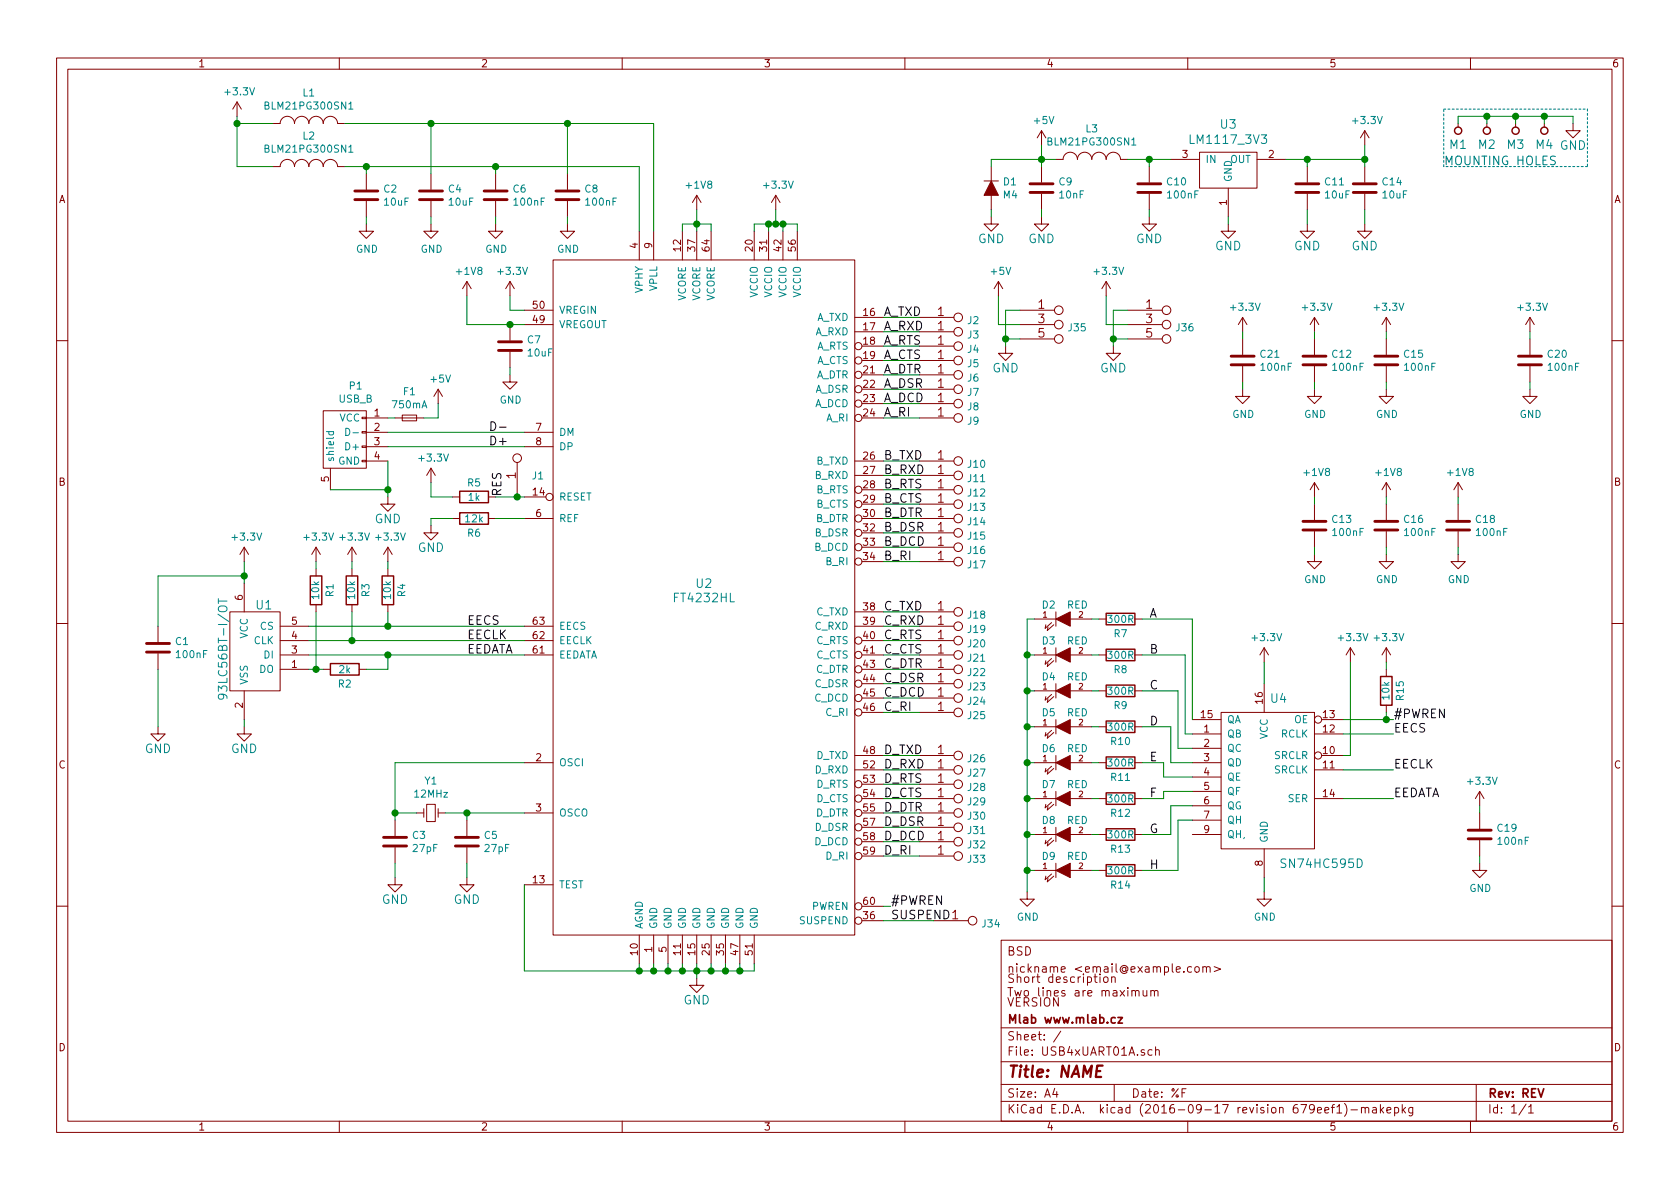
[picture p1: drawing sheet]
<svg xmlns="http://www.w3.org/2000/svg" width="297mm" height="210mm" viewBox="0 0 297 210" stroke-linecap="round" stroke-linejoin="round" font-family="sans-serif">
<defs><g id="words">
<text font-size="2.8" fill="#840000" x="178" y="190.5">Title: NAME</text>
<g font-size="2.1" fill="#008484">
<text x="215.8" y="22.8">U3</text>
<text x="210.8" y="25.4">LM1117_3V3</text>
<text x="256.3" y="26.3">M1</text>
<text x="261.4" y="26.3">M2</text>
<text x="266.5" y="26.3">M3</text>
<text x="271.6" y="26.3">M4 GND</text>
<text x="172.9" y="43">GND</text>
<text x="181.8" y="43">GND</text>
<text x="200.8" y="43">GND</text>
<text x="214.8" y="44.3">GND</text>
<text x="228.8" y="44.3">GND</text>
<text x="238.9" y="44.3">GND</text>
<text x="175.4" y="65.9">GND</text>
<text x="194.5" y="65.9">GND</text>
<text x="66.2" y="92.5">GND</text>
<text x="73.8" y="97.6">GND</text>
<text x="45.3" y="107.8">U1</text>
<text x="119.4" y="106.5">FT4232HL</text>
<text x="123.1" y="104">U2</text>
<text x="40.2" y="122.4" transform="rotate(-90 40.2 122.4)">93LC56BT-I/OT</text>
<text x="224.7" y="124.3">U4</text>
<text x="25.6" y="133.2">GND</text>
<text x="40.8" y="133.2">GND</text>
<text x="227" y="153.5">SN74HC595D</text>
<text x="67.5" y="159.8">GND</text>
<text x="80.2" y="159.8">GND</text>
<text x="120.8" y="177.6">GND</text>
</g>
<text font-size="2.1" fill="#0000c2" x="255.3" y="29.2">MOUNTING HOLES</text>
<g font-size="2.1">
<text x="156.2" y="55.9">A_TXD</text>
<text x="156.2" y="58.4">A_RXD</text>
<text x="156.2" y="61">A_RTS</text>
<text x="156.2" y="63.5">A_CTS</text>
<text x="156.2" y="66">A_DTR</text>
<text x="156.2" y="68.6">A_DSR</text>
<text x="156.2" y="71.1">A_DCD</text>
<text x="156.2" y="73.7">A_RI</text>
<text x="86.4" y="78.7">D+</text>
<text x="156.2" y="81.3">B_TXD</text>
<text x="156.2" y="83.8">B_RXD</text>
<text x="88.6" y="87.9" transform="rotate(-90 88.6 87.9)">RES</text>
<text x="156.2" y="86.4">B_RTS</text>
<text x="156.2" y="88.9">B_CTS</text>
<text x="156.2" y="91.4">B_DTR</text>
<text x="156.2" y="94">B_DSR</text>
<text x="156.2" y="96.5">B_DCD</text>
<text x="156.2" y="99.1">B_RI</text>
<text x="156.2" y="107.9">C_TXD</text>
<text x="82.5" y="110.5">EECS</text>
<text x="82.5" y="113">EECLK</text>
<text x="156.2" y="110.5">C_RXD</text>
<text x="156.2" y="113">C_RTS</text>
<text x="203.2" y="109.2">A</text>
<text x="82.5" y="115.6">EEDATA</text>
<text x="156.2" y="115.6">C_CTS</text>
<text x="156.2" y="118.1">C_DTR</text>
<text x="203.2" y="115.6">B</text>
<text x="156.2" y="120.6">C_DSR</text>
<text x="156.2" y="123.2">C_DCD</text>
<text x="156.2" y="125.7">C_RI</text>
<text x="203.2" y="121.9">C</text>
<text x="203.2" y="128.3">D</text>
<text x="246.4" y="129.5">EECS</text>
<text x="246.4" y="127">#PWREN</text>
<text x="156.2" y="133.3">D_TXD</text>
<text x="156.2" y="135.9">D_RXD</text>
<text x="203.2" y="134.6">E</text>
<text x="246.4" y="135.9">EECLK</text>
<text x="156.2" y="138.4">D_RTS</text>
<text x="156.2" y="141">D_CTS</text>
<text x="156.2" y="143.5">D_DTR</text>
<text x="203.2" y="141">F</text>
<text x="246.4" y="141">EEDATA</text>
<text x="156.2" y="146">D_DSR</text>
<text x="156.2" y="148.6">D_DCD</text>
<text x="203.2" y="147.3">G</text>
<text x="156.2" y="151.1">D_RI</text>
<text x="203.2" y="153.7">H</text>
<text x="157.5" y="160">#PWREN</text>
<text x="157.5" y="162.6">SUSPEND 1</text>
</g>
<g font-size="2.1" fill="#840000">
<text x="165.8" y="55.9">1</text>
<text x="165.8" y="58.4">1</text>
<text x="183.6" y="54.6">1</text>
<text x="183.6" y="57.1">3</text>
<text x="183.6" y="59.7">5</text>
<text x="202.6" y="54.6">1</text>
<text x="202.6" y="57.1">3</text>
<text x="202.6" y="59.7">5</text>
<text x="165.8" y="61">1</text>
<text x="165.8" y="63.5">1</text>
<text x="165.8" y="66">1</text>
<text x="165.8" y="68.6">1</text>
<text x="165.8" y="71.1">1</text>
<text x="165.8" y="73.7">1</text>
<text x="165.8" y="81.3">1</text>
<text x="165.8" y="83.8">1</text>
<text x="91.2" y="84.7" transform="rotate(-90 91.2 84.7)">1</text>
<text x="165.8" y="86.4">1</text>
<text x="165.8" y="88.9">1</text>
<text x="165.8" y="91.4">1</text>
<text x="165.8" y="94">1</text>
<text x="165.8" y="96.5">1</text>
<text x="165.8" y="99.1">1</text>
<text x="165.8" y="107.9">1</text>
<text x="165.8" y="110.5">1</text>
<text x="165.8" y="113">1</text>
<text x="165.8" y="115.6">1</text>
<text x="165.8" y="118.1">1</text>
<text x="165.8" y="120.6">1</text>
<text x="165.8" y="123.2">1</text>
<text x="165.8" y="125.7">1</text>
<text x="165.8" y="133.3">1</text>
<text x="165.8" y="135.9">1</text>
<text x="165.8" y="138.4">1</text>
<text x="165.8" y="141">1</text>
<text x="165.8" y="143.5">1</text>
<text x="165.8" y="146">1</text>
<text x="165.8" y="148.6">1</text>
<text x="165.8" y="151.1">1</text>
<text x="178" y="172">nickname &lt;email@example.com&gt;</text>
<text x="178" y="169">BSD</text>
<text x="178" y="178">VERSION</text>
<text x="178" y="184">Sheet: /</text>
<text x="178" y="181">Mlab www.mlab.cz</text>
<text x="178" y="186.7">File: USB4xUART01A.sch</text>
<text x="178" y="196.9">KiCad E.D.A. kicad (2016-09-17 revision 679eef1)-makepkg</text>
<text x="178" y="194.1">Size: A4</text>
<text x="200" y="194.1">Date: %F</text>
<text x="263" y="194.1">Rev: REV</text>
<text x="263" y="196.9">Id: 1/1</text>
</g>
<g font-size="1.8" fill="#840000">
<text x="35" y="11.9">1</text>
<text x="85" y="11.9">2</text>
<text x="135" y="11.9">3</text>
<text x="185" y="11.9">4</text>
<text x="235" y="11.9">5</text>
<text x="285" y="11.9">6</text>
<text x="209.1" y="27.9">3</text>
<text x="224.3" y="27.9">2</text>
<text x="10.4" y="35.9">A</text>
<text x="285.4" y="35.9">A</text>
<text x="216.9" y="36.3" transform="rotate(-90 216.9 36.3)">1</text>
<text x="112.8" y="43.9" transform="rotate(-90 112.8 43.9)">4</text>
<text x="115.3" y="43.9" transform="rotate(-90 115.3 43.9)">9</text>
<text x="120.4" y="44.4" transform="rotate(-90 120.4 44.4)">12</text>
<text x="122.9" y="44.4" transform="rotate(-90 122.9 44.4)">37</text>
<text x="125.5" y="44.4" transform="rotate(-90 125.5 44.4)">64</text>
<text x="133.1" y="44.4" transform="rotate(-90 133.1 44.4)">20</text>
<text x="135.6" y="44.4" transform="rotate(-90 135.6 44.4)">31</text>
<text x="138.2" y="44.4" transform="rotate(-90 138.2 44.4)">42</text>
<text x="140.7" y="44.4" transform="rotate(-90 140.7 44.4)">56</text>
<text x="94.3" y="54.6">50</text>
<text x="94.3" y="57.1">49</text>
<text x="152.7" y="55.9">16</text>
<text x="152.7" y="58.4">17</text>
<text x="152.7" y="61">18</text>
<text x="152.7" y="63.5">19</text>
<text x="152.7" y="66">21</text>
<text x="152.7" y="68.6">22</text>
<text x="152.7" y="71.1">23</text>
<text x="66.2" y="73.7">1</text>
<text x="66.2" y="76.2">2</text>
<text x="94.8" y="76.2">7</text>
<text x="152.7" y="73.7">24</text>
<text x="66.2" y="78.7">3</text>
<text x="66.2" y="81.3">4</text>
<text x="94.8" y="78.7">8</text>
<text x="152.7" y="81.3">26</text>
<text x="152.7" y="83.8">27</text>
<text x="10.4" y="85.9">B</text>
<text x="58.2" y="85.2" transform="rotate(-90 58.2 85.2)">5</text>
<text x="94.3" y="87.6">14</text>
<text x="152.7" y="86.4">28</text>
<text x="152.7" y="88.9">29</text>
<text x="285.4" y="85.9">B</text>
<text x="94.8" y="91.4">6</text>
<text x="152.7" y="91.4">30</text>
<text x="152.7" y="94">32</text>
<text x="152.7" y="96.5">33</text>
<text x="152.7" y="99.1">34</text>
<text x="42.9" y="106.1" transform="rotate(-90 42.9 106.1)">6</text>
<text x="152.7" y="107.9">38</text>
<text x="51.6" y="113">4</text>
<text x="51.6" y="110.5">5</text>
<text x="94.3" y="113">62</text>
<text x="94.3" y="110.5">63</text>
<text x="152.7" y="113">40</text>
<text x="152.7" y="110.5">39</text>
<text x="51.6" y="118.1">1</text>
<text x="51.6" y="115.6">3</text>
<text x="94.3" y="115.6">61</text>
<text x="152.7" y="115.6">41</text>
<text x="152.7" y="118.1">43</text>
<text x="42.9" y="125.2" transform="rotate(-90 42.9 125.2)">2</text>
<text x="152.7" y="120.6">44</text>
<text x="152.7" y="123.2">45</text>
<text x="152.7" y="125.7">46</text>
<text x="223.3" y="124.4" transform="rotate(-90 223.3 124.4)">16</text>
<text x="212.4" y="127">15</text>
<text x="212.9" y="129.5">1</text>
<text x="234" y="129.5">12</text>
<text x="234" y="127">13</text>
<text x="10.4" y="135.9">C</text>
<text x="94.8" y="134.6">2</text>
<text x="152.7" y="135.9">52</text>
<text x="152.7" y="133.3">48</text>
<text x="212.9" y="132.1">2</text>
<text x="212.9" y="134.6">3</text>
<text x="212.9" y="137.2">4</text>
<text x="234" y="133.3">10</text>
<text x="234" y="135.9">11</text>
<text x="285.4" y="135.9">C</text>
<text x="94.8" y="143.5">3</text>
<text x="152.7" y="138.4">53</text>
<text x="152.7" y="141">54</text>
<text x="152.7" y="143.5">55</text>
<text x="212.9" y="139.7">5</text>
<text x="212.9" y="142.2">6</text>
<text x="234" y="141">14</text>
<text x="152.7" y="146">57</text>
<text x="152.7" y="148.6">58</text>
<text x="212.9" y="144.8">7</text>
<text x="212.9" y="147.3">9</text>
<text x="152.7" y="151.1">59</text>
<text x="223.3" y="153.1" transform="rotate(-90 223.3 153.1)">8</text>
<text x="94.3" y="156.2">13</text>
<text x="152.7" y="160">60</text>
<text x="152.7" y="162.6">36</text>
<text x="112.8" y="168.9" transform="rotate(-90 112.8 168.9)">10</text>
<text x="115.3" y="168.4" transform="rotate(-90 115.3 168.4)">1</text>
<text x="117.9" y="168.4" transform="rotate(-90 117.9 168.4)">5</text>
<text x="120.4" y="168.9" transform="rotate(-90 120.4 168.9)">11</text>
<text x="122.9" y="168.9" transform="rotate(-90 122.9 168.9)">15</text>
<text x="125.5" y="168.9" transform="rotate(-90 125.5 168.9)">25</text>
<text x="128" y="168.9" transform="rotate(-90 128 168.9)">35</text>
<text x="130.6" y="168.9" transform="rotate(-90 130.6 168.9)">47</text>
<text x="133.1" y="168.9" transform="rotate(-90 133.1 168.9)">51</text>
<text x="10.4" y="185.9">D</text>
<text x="285.4" y="185.9">D</text>
<text x="35" y="199.9">1</text>
<text x="85" y="199.9">2</text>
<text x="135" y="199.9">3</text>
<text x="185" y="199.9">4</text>
<text x="235" y="199.9">5</text>
<text x="285" y="199.9">6</text>
</g>
<g font-size="1.8" fill="#008484">
<text x="40" y="16.9">+3.3V</text>
<text x="53.6" y="17.1">L1</text>
<text x="47.2" y="19.4">BLM21PG300SN1</text>
<text x="182.9" y="21.9">+5V</text>
<text x="192" y="23.4">L3</text>
<text x="239.3" y="21.9">+3.3V</text>
<text x="47.2" y="27">BLM21PG300SN1</text>
<text x="53.6" y="24.7">L2</text>
<text x="185.7" y="25.7">BLM21PG300SN1</text>
<text x="213.1" y="28.8">IN</text>
<text x="217.5" y="28.8">OUT</text>
<text x="67.9" y="34.1">C2</text>
<text x="79.3" y="34.1">C4</text>
<text x="90.8" y="34.1">C6</text>
<text x="103.5" y="34.1">C8</text>
<text x="121.5" y="33.4">+1V8</text>
<text x="135.2" y="33.4">+3.3V</text>
<text x="177.4" y="35.1">M4</text>
<text x="177.4" y="32.8">D1</text>
<text x="187.3" y="32.8">C9</text>
<text x="187.4" y="35.1">10nF</text>
<text x="206.4" y="32.8">C10</text>
<text x="206.6" y="35.1">100nF</text>
<text x="217.8" y="32.3" transform="rotate(-90 217.8 32.3)">GND</text>
<text x="234.3" y="32.8">C11</text>
<text x="234.4" y="35.1">10uF</text>
<text x="244.5" y="32.8">C14</text>
<text x="244.6" y="35.1">10uF</text>
<text x="68" y="36.4">10uF</text>
<text x="79.5" y="36.4">10uF</text>
<text x="91" y="36.4">100nF</text>
<text x="103.7" y="36.4">100nF</text>
<text x="62.9" y="44.7">GND</text>
<text x="74.4" y="44.7">GND</text>
<text x="85.8" y="44.7">GND</text>
<text x="98.5" y="44.7">GND</text>
<text x="80.8" y="48.6">+1V8</text>
<text x="88.2" y="48.6">+3.3V</text>
<text x="113.7" y="51.8" transform="rotate(-90 113.7 51.8)">VPHY</text>
<text x="116.2" y="51.5" transform="rotate(-90 116.2 51.5)">VPLL</text>
<text x="121.3" y="53.3" transform="rotate(-90 121.3 53.3)">VCORE</text>
<text x="123.8" y="53.3" transform="rotate(-90 123.8 53.3)">VCORE</text>
<text x="126.4" y="53.3" transform="rotate(-90 126.4 53.3)">VCORE</text>
<text x="134" y="52.6" transform="rotate(-90 134 52.6)">VCCIO</text>
<text x="136.5" y="52.6" transform="rotate(-90 136.5 52.6)">VCCIO</text>
<text x="139.1" y="52.6" transform="rotate(-90 139.1 52.6)">VCCIO</text>
<text x="141.6" y="52.6" transform="rotate(-90 141.6 52.6)">VCCIO</text>
<text x="175.3" y="48.6">+5V</text>
<text x="193.6" y="48.6">+3.3V</text>
<text x="98.8" y="55.5">VREGIN</text>
<text x="98.8" y="58">VREGOUT</text>
<text x="144.1" y="59.3">A_RXD</text>
<text x="144.3" y="56.8">A_TXD</text>
<text x="171.1" y="57.3">J2</text>
<text x="171.1" y="59.9">J3</text>
<text x="189" y="58.6">J35</text>
<text x="208" y="58.6">J36</text>
<text x="217.8" y="55">+3.3V</text>
<text x="230.5" y="55">+3.3V</text>
<text x="243.2" y="55">+3.3V</text>
<text x="268.6" y="55">+3.3V</text>
<text x="93.3" y="60.7">C7</text>
<text x="93.4" y="63">10uF</text>
<text x="144.3" y="61.8">A_RTS</text>
<text x="144.3" y="64.4">A_CTS</text>
<text x="171.1" y="62.4">J4</text>
<text x="171.1" y="64.9">J5</text>
<text x="222.9" y="63.3">C21</text>
<text x="223.1" y="65.6">100nF</text>
<text x="235.6" y="63.3">C12</text>
<text x="235.8" y="65.6">100nF</text>
<text x="248.3" y="63.3">C15</text>
<text x="248.5" y="65.6">100nF</text>
<text x="273.7" y="63.3">C20</text>
<text x="273.9" y="65.6">100nF</text>
<text x="59.9" y="71.2">USB_B</text>
<text x="61.8" y="68.9">P1</text>
<text x="71.4" y="69.9">F1</text>
<text x="76.3" y="67.7">+5V</text>
<text x="88.3" y="71.4">GND</text>
<text x="144.1" y="69.5">A_DSR</text>
<text x="144.2" y="66.9">A_DTR</text>
<text x="171.1" y="67.5">J6</text>
<text x="171.1" y="70">J7</text>
<text x="60" y="74.5">VCC</text>
<text x="69.5" y="72.2">750mA</text>
<text x="98.8" y="77.1">DM</text>
<text x="144" y="72">A_DCD</text>
<text x="146.1" y="74.5">A_RI</text>
<text x="171.1" y="72.6">J8</text>
<text x="171.1" y="75.1">J9</text>
<text x="217.9" y="73.9">GND</text>
<text x="230.6" y="73.9">GND</text>
<text x="243.3" y="73.9">GND</text>
<text x="268.7" y="73.9">GND</text>
<text x="59.1" y="81.8" transform="rotate(-90 59.1 81.8)">shield</text>
<text x="59.8" y="82.2">GND</text>
<text x="61.4" y="79.6">D+</text>
<text x="74.2" y="81.6">+3.3V</text>
<text x="98.8" y="79.6">DP</text>
<text x="144.3" y="82.2">B_TXD</text>
<text x="171.2" y="82.7">J10</text>
<text x="82.7" y="86">R5</text>
<text x="82.9" y="88.6">1k</text>
<text x="94.2" y="84.8">J1</text>
<text x="98.8" y="88.5">RESET</text>
<text x="144.1" y="84.7">B_RXD</text>
<text x="144.3" y="87.2">B_RTS</text>
<text x="144.3" y="89.8">B_CTS</text>
<text x="171.2" y="85.3">J11</text>
<text x="171.2" y="87.8">J12</text>
<text x="230.7" y="84.2">+1V8</text>
<text x="243.4" y="84.2">+1V8</text>
<text x="256.1" y="84.2">+1V8</text>
<text x="41.2" y="95.6">+3.3V</text>
<text x="53.9" y="95.6">+3.3V</text>
<text x="60.3" y="95.6">+3.3V</text>
<text x="66.6" y="95.6">+3.3V</text>
<text x="82.3" y="92.4">12k</text>
<text x="82.7" y="94.9">R6</text>
<text x="98.8" y="92.3">REF</text>
<text x="144.1" y="94.9">B_DSR</text>
<text x="144.2" y="92.3">B_DTR</text>
<text x="171.2" y="90.3">J13</text>
<text x="171.2" y="92.9">J14</text>
<text x="171.2" y="95.4">J15</text>
<text x="235.6" y="92.5">C13</text>
<text x="235.8" y="94.8">100nF</text>
<text x="248.3" y="92.5">C16</text>
<text x="248.5" y="94.8">100nF</text>
<text x="261" y="92.5">C18</text>
<text x="261.2" y="94.8">100nF</text>
<text x="144" y="97.4">B_DCD</text>
<text x="146.1" y="99.9">B_RI</text>
<text x="171.2" y="98">J16</text>
<text x="171.2" y="100.5">J17</text>
<text x="56.4" y="105.9" transform="rotate(-90 56.4 105.9)">10k</text>
<text x="59" y="105.5" transform="rotate(-90 59 105.5)">R1</text>
<text x="62.8" y="105.9" transform="rotate(-90 62.8 105.9)">10k</text>
<text x="65.3" y="105.5" transform="rotate(-90 65.3 105.5)">R3</text>
<text x="69.1" y="105.9" transform="rotate(-90 69.1 105.9)">10k</text>
<text x="71.7" y="105.5" transform="rotate(-90 71.7 105.5)">R4</text>
<text x="184.3" y="107.6">D2</text>
<text x="188.6" y="107.6">RED</text>
<text x="230.6" y="103.1">GND</text>
<text x="243.3" y="103.1">GND</text>
<text x="256" y="103.1">GND</text>
<text x="43.8" y="112.9" transform="rotate(-90 43.8 112.9)">VCC</text>
<text x="44.9" y="113.9">CLK</text>
<text x="46.1" y="111.4">CS</text>
<text x="98.8" y="113.9">EECLK</text>
<text x="98.8" y="111.4">EECS</text>
<text x="144.1" y="111.4">C_RXD</text>
<text x="144.3" y="113.9">C_RTS</text>
<text x="144.3" y="108.8">C_TXD</text>
<text x="171.2" y="109.4">J18</text>
<text x="171.2" y="111.9">J19</text>
<text x="184.3" y="114">D3</text>
<text x="188.6" y="114">RED</text>
<text x="196" y="110.2">300R</text>
<text x="197" y="112.7">R7</text>
<text x="221.6" y="113.4">+3.3V</text>
<text x="236.8" y="113.4">+3.3V</text>
<text x="243.2" y="113.4">+3.3V</text>
<text x="31.1" y="114.1">C1</text>
<text x="31.3" y="116.4">100nF</text>
<text x="45.9" y="119">DO</text>
<text x="46.7" y="116.5">DI</text>
<text x="60" y="119">2k</text>
<text x="98.8" y="116.5">EEDATA</text>
<text x="144.2" y="119">C_DTR</text>
<text x="144.3" y="116.5">C_CTS</text>
<text x="171.2" y="114.5">J20</text>
<text x="171.2" y="117">J21</text>
<text x="171.2" y="119.6">J22</text>
<text x="196" y="116.5">300R</text>
<text x="197" y="119">R8</text>
<text x="43.8" y="121.2" transform="rotate(-90 43.8 121.2)">VSS</text>
<text x="59.8" y="121.6">R2</text>
<text x="144" y="124.1">C_DCD</text>
<text x="144.1" y="121.5">C_DSR</text>
<text x="171.2" y="122.1">J23</text>
<text x="171.2" y="124.6">J24</text>
<text x="184.3" y="120.3">D4</text>
<text x="188.6" y="120.3">RED</text>
<text x="196" y="122.9">300R</text>
<text x="197" y="125.4">R9</text>
<text x="245.7" y="123.6" transform="rotate(-90 245.7 123.6)">10k</text>
<text x="248.2" y="123.8" transform="rotate(-90 248.2 123.8)">R15</text>
<text x="146.1" y="126.6">C_RI</text>
<text x="171.2" y="127.2">J25</text>
<text x="184.3" y="126.7">D5</text>
<text x="188.6" y="126.7">RED</text>
<text x="196" y="129.2">300R</text>
<text x="196.5" y="131.7">R10</text>
<text x="216.9" y="130.4">QB</text>
<text x="216.9" y="127.9">QA</text>
<text x="224.2" y="130.7" transform="rotate(-90 224.2 130.7)">VCC</text>
<text x="226.5" y="130.4">RCLK</text>
<text x="228.8" y="127.9">OE</text>
<text x="98.8" y="135.5">OSCI</text>
<text x="144.1" y="136.8">D_RXD</text>
<text x="144.3" y="134.2">D_TXD</text>
<text x="171.2" y="134.8">J26</text>
<text x="171.2" y="137.3">J27</text>
<text x="184.3" y="133">D6</text>
<text x="188.6" y="133">RED</text>
<text x="196" y="135.6">300R</text>
<text x="216.9" y="133">QC</text>
<text x="216.9" y="135.5">QD</text>
<text x="225.3" y="134.2">SRCLR</text>
<text x="225.3" y="136.8">SRCLK</text>
<text x="73.4" y="141">12MHz</text>
<text x="75.1" y="138.7">Y1</text>
<text x="144.3" y="139.3">D_RTS</text>
<text x="144.3" y="141.9">D_CTS</text>
<text x="171.2" y="139.9">J28</text>
<text x="171.2" y="142.4">J29</text>
<text x="184.3" y="139.4">D7</text>
<text x="188.6" y="139.4">RED</text>
<text x="196" y="141.9">300R</text>
<text x="196.5" y="138.1">R11</text>
<text x="216.9" y="138">QE</text>
<text x="216.9" y="140.6">QF</text>
<text x="216.9" y="143.1">QG</text>
<text x="227.8" y="141.9">SER</text>
<text x="259.7" y="138.8">+3.3V</text>
<text x="73" y="148.4">C3</text>
<text x="85.7" y="148.4">C5</text>
<text x="98.8" y="144.4">OSCO</text>
<text x="144" y="149.5">D_DCD</text>
<text x="144.1" y="146.9">D_DSR</text>
<text x="144.2" y="144.4">D_DTR</text>
<text x="171.2" y="145">J30</text>
<text x="171.2" y="147.5">J31</text>
<text x="184.3" y="145.7">D8</text>
<text x="188.6" y="145.7">RED</text>
<text x="196" y="148.3">300R</text>
<text x="196.5" y="144.4">R12</text>
<text x="216.9" y="145.7">QH</text>
<text x="216.9" y="148.2">QH,</text>
<text x="224.2" y="149.1" transform="rotate(-90 224.2 149.1)">GND</text>
<text x="264.8" y="147.1">C19</text>
<text x="265" y="149.4">100nF</text>
<text x="73.1" y="150.7">27pF</text>
<text x="85.8" y="150.7">27pF</text>
<text x="146.1" y="152">D_RI</text>
<text x="171.2" y="150">J32</text>
<text x="171.2" y="152.6">J33</text>
<text x="184.3" y="152.1">D9</text>
<text x="188.6" y="152.1">RED</text>
<text x="196" y="154.6">300R</text>
<text x="196.5" y="150.8">R13</text>
<text x="98.8" y="157.1">TEST</text>
<text x="143.5" y="160.9">PWREN</text>
<text x="196.5" y="157.1">R14</text>
<text x="259.8" y="157.7">GND</text>
<text x="113.7" y="164.3" transform="rotate(-90 113.7 164.3)">AGND</text>
<text x="116.2" y="164.3" transform="rotate(-90 116.2 164.3)">GND</text>
<text x="118.7" y="164.3" transform="rotate(-90 118.7 164.3)">GND</text>
<text x="121.3" y="164.3" transform="rotate(-90 121.3 164.3)">GND</text>
<text x="123.8" y="164.3" transform="rotate(-90 123.8 164.3)">GND</text>
<text x="126.4" y="164.3" transform="rotate(-90 126.4 164.3)">GND</text>
<text x="128.9" y="164.3" transform="rotate(-90 128.9 164.3)">GND</text>
<text x="131.4" y="164.3" transform="rotate(-90 131.4 164.3)">GND</text>
<text x="134" y="164.3" transform="rotate(-90 134 164.3)">GND</text>
<text x="141.6" y="163.4">SUSPEND</text>
<text x="173.7" y="164">J34</text>
<text x="179.8" y="162.8">GND</text>
<text x="221.7" y="162.8">GND</text>
</g>
<g font-size="1.4" fill="#840000">
<text x="184.4" y="109.2">1</text>
<text x="190.8" y="109.2">2</text>
<text x="184.4" y="115.6">1</text>
<text x="190.8" y="115.6">2</text>
<text x="184.4" y="121.9">1</text>
<text x="190.8" y="121.9">2</text>
<text x="184.4" y="128.3">1</text>
<text x="190.8" y="128.3">2</text>
<text x="184.4" y="134.6">1</text>
<text x="190.8" y="134.6">2</text>
<text x="184.4" y="141">1</text>
<text x="190.8" y="141">2</text>
<text x="184.4" y="147.3">1</text>
<text x="190.8" y="147.3">2</text>
<text x="184.4" y="153.7">1</text>
<text x="190.8" y="153.7">2</text>
</g>
</g></defs>
<g fill="none" stroke="#840000" stroke-width=".18">
<path d="M10 10.3h277v189.9h-277zM12 12.2h273v186.1h-273zM41.9 18l-.8 1.3M41.9 18v2.6M41.9 18l.8 1.3M60 10.3v1.9M110 10.3v1.9M160 10.3v1.9M210 10.3v1.9M260 10.3v1.9M48.3 21.8h1.2a1.27 1.27 0 0 1 1.3-1.2 1.27 1.27 0 0 1 1.3 1.2 1.27 1.27 0 0 1 1.2-1.2 1.27 1.27 0 0 1 1.3 1.2 1.27 1.27 0 0 1 1.3-1.2 1.27 1.27 0 0 1 1.2 1.2 1.27 1.27 0 0 1 1.3-1.2 1.27 1.27 0 0 1 1.3 1.2h1.3M48.3 29.5h1.2a1.27 1.27 0 0 1 1.3-1.3 1.27 1.27 0 0 1 1.3 1.3 1.27 1.27 0 0 1 1.2-1.3 1.27 1.27 0 0 1 1.3 1.3 1.27 1.27 0 0 1 1.3-1.3 1.27 1.27 0 0 1 1.2 1.3 1.27 1.27 0 0 1 1.3-1.3 1.27 1.27 0 0 1 1.3 1.3h1.3"/>
<path d="M64.8 39.6v1.3h1.2l-1.2 1.3-1.3-1.3h1.3M64.8 30.7v2.8M64.8 35.6v2.7M76.2 39.6v1.3h1.3l-1.3 1.3-1.3-1.3h1.3M76.2 30.7v2.8M76.2 35.6v2.7M87.6 39.6v1.3h1.3l-1.3 1.3-1.2-1.3h1.2M87.6 30.7v2.8M87.6 35.6v2.7M100.3 39.6v1.3h1.3l-1.3 1.3-1.2-1.3h1.2M100.3 30.7v2.8M100.3 35.6v2.7"/>
<path d="M123.2 34.5v2.6M123.2 34.5l-.8 1.3M123.2 34.5l.8 1.3M137.2 34.5l-.8 1.3M137.2 34.5v2.6M137.2 34.5l.7 1.3M174 32h2.5M175.3 38.3v1.3h1.2l-1.2 1.3-1.3-1.3h1.3M175.3 29.5v2.5M175.3 34.5v2.6M184.1 38.3v1.3h1.3l-1.3 1.3-1.2-1.3h1.2M184.1 23.1v2.5"/>
<path d="M184.1 29.5v2.8M184.1 34.3v2.8M184.1 23.1l-.7 1.3M184.1 23.1l.8 1.3M186.7 28.2h1.3a1.27 1.27 0 0 1 1.2-1.3 1.27 1.27 0 0 1 1.3 1.3 1.27 1.27 0 0 1 1.3-1.3 1.27 1.27 0 0 1 1.2 1.3 1.27 1.27 0 0 1 1.3-1.3 1.27 1.27 0 0 1 1.3 1.3 1.27 1.27 0 0 1 1.2-1.3 1.27 1.27 0 0 1 1.3 1.3h1.3M203.2 38.3v1.3h1.3l-1.3 1.3-1.3-1.3h1.3M203.2 29.5v2.8M203.2 34.3v2.8M207 28.2h5.1M212.1 26.9h10.1v6.4h-10.1zM217.2 39.6v1.3h1.2l-1.2 1.3-1.3-1.3h1.3M217.2 33.3v5"/>
<path d="M222.2 28.2h5.1M231.1 39.6v1.3h1.3l-1.3 1.3-1.2-1.3h1.2M231.1 29.5v2.8M231.1 34.3v2.8M241.3 39.6v1.3h1.3l-1.3 1.3-1.3-1.3h1.3M241.3 23.1v2.5M241.3 29.5v2.8M241.3 34.3v2.8M241.3 23.1l-.8 1.3M241.3 23.1l.8 1.3M257.8 21.8v.7M262.9 21.8v.7"/>
<path d="M268 21.8v.7M273 21.8v.7M278.1 21.8v1.3h1.3l-1.3 1.3-1.2-1.3h1.2M82.5 49.8l-.7 1.2M82.5 49.8v2.5M82.5 49.8l.8 1.2M90.2 49.8l-.8 1.2M90.2 49.8v2.5M90.2 57.4v2.8M90.2 49.8l.7 1.2M92.7 54.9h5.1M92.7 57.4h5.1"/>
<path d="M97.8 46h53.3v119.3h-53.3zM113 40.9v5.1M115.6 40.9v5.1M120.6 40.9v5.1M123.2 40.9v5.1M125.7 40.9v5.1M133.3 40.9v5.1M135.9 40.9v5.1M138.4 40.9v5.1M141 40.9v5.1M151.1 56.1h5.1M151.1 58.7h5.1"/>
<path d="M162.6 56.1h6.1M162.6 58.7h6.1M176.5 49.8l-.7 1.2M176.5 49.8v2.5M176.5 49.8l.8 1.2M180.3 54.9h6.1M180.3 57.4h6.1M180.3 59.9h6.1M195.6 49.8l-.8 1.2M195.6 49.8v2.5M195.6 49.8l.7 1.2M199.4 54.9h6.1"/>
<path d="M199.4 57.4h6.1M199.4 59.9h6.1M219.7 56.1v2.6M219.7 59.9v2.8M219.7 56.1l-.8 1.3M219.7 56.1l.8 1.3M232.4 56.1v2.6M232.4 59.9v2.8M232.4 56.1l-.8 1.3M232.4 56.1l.8 1.3M245.1 56.1v2.6M245.1 59.9v2.8"/>
<path d="M245.1 56.1l-.8 1.3M245.1 56.1l.8 1.3M270.5 56.1v2.6M270.5 59.9v2.8M270.5 56.1l-.8 1.3M270.5 56.1l.8 1.3M10 60.2h2M57.1 72.6h7.7v10.2h-7.7zM64 73.8h.8v.2h-.8zM64 76.3h.8v.3h-.8zM64 78.9h.8v.2h-.8zM64.8 76.4h3.8"/>
<path d="M64.8 79h3.8M64.8 73.9h3.8M69.8 73.9h5.1M71.1 73.4h2.6v1h-2.6zM77.5 68.8l-.8 1.3M77.5 68.8v2.6M77.5 68.8l.7 1.3M90.2 66.3v1.3h1.2l-1.2 1.2-1.3-1.2h1.3M90.2 62.2v2.8M92.7 76.4h5.1M92.7 79h5.1M152.4 66.3h3.8"/>
<path d="M152.4 68.8h3.8M152.4 71.4h3.8M152.4 73.9h3.8M152.4 61.2h3.8M152.4 63.7h3.8M162.6 66.3h6.1M162.6 68.8h6.1M162.6 71.4h6.1M162.6 73.9h6.1M162.6 61.2h6.1M162.6 63.7h6.1M177.8 61.2v1.3h1.3l-1.3 1.2-1.3-1.2h1.3"/>
<path d="M196.8 61.2v1.3h1.3l-1.3 1.2-1.2-1.2h1.2M219.7 68.8v1.3h1.3l-1.3 1.3-1.3-1.3h1.3M219.7 64.8v2.8M232.4 68.8v1.3h1.3l-1.3 1.3-1.3-1.3h1.3M232.4 64.8v2.8M245.1 68.8v1.3h1.3l-1.3 1.3-1.3-1.3h1.3M245.1 64.8v2.8M270.5 68.8v1.3h1.3l-1.3 1.3-1.3-1.3h1.3M270.5 64.8v2.8M285 60.2h2M43.2 96.8v2.5M43.2 96.8l-.8 1.2"/>
<path d="M43.2 96.8l.7 1.2M55.9 96.8v2.5M55.9 96.8l-.8 1.2M55.9 96.8l.7 1.2M58.4 82.8v3.8M62.2 96.8v2.5M62.2 96.8l-.7 1.2M62.2 96.8l.8 1.2M64 81.4h.8v.3h-.8zM64.8 81.5h3.8M68.6 87.9v1.2h1.2l-1.2 1.3-1.3-1.3h1.3M68.6 96.8v2.5"/>
<path d="M68.6 96.8l-.8 1.2M68.6 96.8l.7 1.2M76.2 93v1.2h1.3l-1.3 1.3-1.3-1.3h1.3M76.2 82.8v2.5M76.2 82.8l-.8 1.3M76.2 82.8l.8 1.3M80 91.7h1.3M80 87.9h1.3M86.4 91.7h1.2M91.4 81.8v6.1M92.7 91.7h5.1M92.7 87.9h3.8"/>
<path d="M151.1 81.5h5.1M151.1 84.1h5.1M152.4 91.7h3.8M152.4 94.2h3.8M152.4 96.8h3.8M152.4 99.3h3.8M152.4 86.6h3.8M152.4 89.1h3.8M162.6 91.7h6.1M162.6 94.2h6.1M162.6 96.8h6.1M162.6 99.3h6.1"/>
<path d="M162.6 81.5h6.1M162.6 84.1h6.1M162.6 86.6h6.1M162.6 89.1h6.1M232.4 98v1.3h1.3l-1.3 1.3-1.3-1.3h1.3M232.4 85.3v2.6M232.4 89.1v2.8M232.4 94v2.8M232.4 85.3l-.8 1.3M232.4 85.3l.8 1.3M245.1 98v1.3h1.3l-1.3 1.3-1.3-1.3h1.3M245.1 85.3v2.6"/>
<path d="M245.1 89.1v2.8M245.1 94v2.8M245.1 85.3l-.8 1.3M245.1 85.3l.8 1.3M257.8 98v1.3h1.3l-1.3 1.3-1.3-1.3h1.3M257.8 85.3v2.6M257.8 89.1v2.8M257.8 94v2.8M257.8 85.3l-.8 1.3M257.8 85.3l.8 1.3M10 110.3h2M27.9 110.7v2.8"/>
<path d="M27.9 115.6v2.8M40.6 108.2h8.9v14h-8.9zM43.2 103.1v5.1M49.5 113.3h5.1M49.5 115.8h5.1M49.5 118.4h5.1M49.5 110.7h5.1M55.9 100.6v1.2M55.9 106.9v1.3M57.1 118.4h1.3M62.2 100.6v1.2M62.2 106.9v1.3"/>
<path d="M63.5 118.4h1.3M68.6 100.6v1.2M68.6 106.9v1.3M92.7 113.3h5.1M92.7 115.8h5.1M92.7 110.7h5.1M151.1 110.7h5.1M151.1 108.2h5.1M152.4 113.3h3.8M152.4 115.8h3.8M152.4 118.4h3.8M162.6 113.3h6.1"/>
<path d="M162.6 115.8h6.1M162.6 118.4h6.1M162.6 110.7h6.1M162.6 108.2h6.1M182.9 115.8h3.8M182.9 109.5h3.8M185.9 110.1l-1.1 1 .1-.6M185.9 116.5l-1.1 1 .1-.7M186.3 110.5l-1.1 1 .1-.6M186.3 116.8l-1.1 1.1 .1-.7M186.7 108.2v2.5M186.7 114.5v2.6"/>
<path d="M189.2 115.8h3.8M189.2 109.5h3.8M194.3 115.8h1.3M194.3 109.5h1.3M200.7 115.8h1.2M200.7 109.5h1.2M223.5 114.5v2.6M223.5 114.5l-.7 1.3M223.5 114.5l.8 1.3M238.8 114.5l-.8 1.3M238.8 114.5v2.6M238.8 114.5l.7 1.3"/>
<path d="M245.1 114.5v2.6M245.1 118.4v1.2M245.1 114.5l-.8 1.3M245.1 114.5l.8 1.3M285 110.3h2M27.9 128.5v1.3h1.3l-1.3 1.3-1.2-1.3h1.2M43.2 128.5v1.3h1.2l-1.2 1.3-1.3-1.3h1.3M43.2 122.2v5M92.7 134.9h5.1M151.1 136.1h5.1M151.1 133.6h5.1M152.4 138.7h3.8"/>
<path d="M152.4 120.9h3.8M152.4 123.4h3.8M152.4 126h3.8M162.6 136.1h6.1M162.6 138.7h6.1M162.6 120.9h6.1M162.6 123.4h6.1M162.6 126h6.1M162.6 133.6h6.1M182.9 134.9h3.8M182.9 122.2h3.8M182.9 128.5h3.8"/>
<path d="M185.9 122.8l-1.1 1 .1-.6M185.9 129.2l-1.1 1 .1-.7M185.9 135.5l-1.1 1 .1-.6M186.3 123.2l-1.1 1 .1-.6M186.3 129.5l-1.1 1.1 .1-.7M186.3 135.9l-1.1 1 .1-.6M186.7 120.9v2.5M186.7 127.2v2.6M186.7 133.6v2.5M186.7 139.9v2.6M189.2 134.9h3.8M189.2 122.2h3.8"/>
<path d="M189.2 128.5h3.8M194.3 134.9h1.3M194.3 122.2h1.3M194.3 128.5h1.3M200.7 134.9h1.2M200.7 122.2h1.2M200.7 128.5h1.2M210.8 134.9h5.1M210.8 129.8h5.1M210.8 132.3h5.1M210.8 137.4h5.1M210.8 139.9h5.1"/>
<path d="M210.8 127.2h5.1M215.9 126h16.5v24.1h-16.5zM223.5 120.9v5.1M232.4 136.1h5.1M232.4 129.8h5.1M233.7 133.6h3.8M233.7 127.2h3.8M245.1 124.7v1.3M261.6 139.9v2.6M261.6 139.9l-.7 1.3M261.6 139.9l.8 1.3M69.8 155.2v1.3h1.3l-1.3 1.2-1.2-1.2h1.2"/>
<path d="M69.8 145v2.8M69.8 149.9v2.7M73.7 143.8h1.2M74.9 143v1.5M75.4 142.2h1.6v3.1h-1.6zM77.5 143.8h1.2M77.5 143v1.5M82.5 155.2v1.3h1.3l-1.3 1.2-1.2-1.2h1.2M82.5 145v2.8M82.5 149.9v2.7M92.7 143.8h5.1M92.7 156.5h5.1"/>
<path d="M152.4 143.8h3.8M152.4 141.2h3.8M152.4 146.3h3.8M152.4 148.8h3.8M152.4 151.4h3.8M162.6 143.8h6.1M162.6 141.2h6.1M162.6 146.3h6.1M162.6 148.8h6.1M162.6 151.4h6.1M181.6 157.7v1.3h1.3l-1.3 1.3-1.3-1.3h1.3M182.9 141.2h3.8"/>
<path d="M182.9 147.6h3.8M182.9 153.9h3.8M185.9 141.9l-1.1 1 .1-.7M185.9 148.2l-1.1 1 .1-.6M185.9 154.6l-1.1 1 .1-.7M186.3 142.2l-1.1 1.1 .1-.7M186.3 148.6l-1.1 1 .1-.6M186.3 154.9l-1.1 1.1 .1-.7M186.7 146.3v2.5M186.7 152.6v2.6M189.2 141.2h3.8M189.2 147.6h3.8"/>
<path d="M189.2 153.9h3.8M194.3 141.2h1.3M194.3 147.6h1.3M194.3 153.9h1.3M200.7 141.2h1.2M200.7 147.6h1.2M200.7 153.9h1.2M210.8 142.5h5.1M210.8 145h5.1M210.8 147.6h5.1M223.5 157.7v1.3h1.3l-1.3 1.3-1.3-1.3h1.3M223.5 150.1v5.1"/>
<path d="M232.4 141.2h5.1M261.6 152.6v1.3h1.3l-1.3 1.3-1.3-1.3h1.3M261.6 143.8v2.8M261.6 148.6v2.8M10 160.2h2M113 165.3v5.1M115.6 165.3v5.1M118.1 165.3v5.1M120.6 165.3v5.1M123.2 173v1.2h1.3l-1.3 1.3-1.3-1.3h1.3M123.2 165.3v5.1M125.7 165.3v5.1"/>
<path d="M128.3 165.3v5.1M130.8 165.3v5.1M133.3 165.3v5.1M152.4 160.3h3.8M152.4 162.8h3.8M165.1 162.8h6.1M177 166.3h108v32h-108zM178.2 174.6h.9M178.6 174.6v1.5M179.2 172.3l-.6-.1-.2 .3 .1 .4 .6 .3v.4l-.2 .1h-.5M179.4 175.2l.3 .9 .3-.7 .3 .7 .3-.9M179.9 172.9l.2-.2 .3 .1 .1 .9"/>
<path d="M179.9 172.2v1.5M181.1 175.3l.3-.1 .4 .1v.7l-.2 .1-.5-.1zM181.2 172.9l.2-.2 .4 .2 .1 .6-.1 .2h-.4l-.2-.1zM182.6 172.7v1M183.5 172.2v1.3l.3 .2M183.6 174.6v1.3l.2 .2M184.4 174.6v.2M184.4 175.2v.9M185.1 175.3l.2-.1h.4l.1 .9M185.1 175.2v.9M186.1 172.8l-.4-.1-.3 .3 .1 .6 .2 .1h.4M186.1 172.2v1.5"/>
<path d="M186.4 175.7l.7-.2v-.3h-.5l-.2 .2 .1 .7h.6M186.8 173.2l.7-.1-.1-.3-.4-.1-.2 .2v.8h.6M188.3 175.2h-.4l-.2 .2 .1 .2 .5 .1v.4h-.6M188.6 172.8l-.3-.1-.2 .2v.3l.5 .1v.4h-.5M190 172.8l-.4-.1-.3 .3v.6l.3 .1h.4M190.1 175.2h.6l.1 .9M190.6 172.7v1M190.8 175.5l-.5 .1-.2 .2v.3h.2h.5M191.5 175.2v.9M191.6 172.7v1M191.9 175.2h-.3l-.1 .2M192.3 172.8l.4-.1 .3 .3-.1 .6-.2 .1h-.4"/>
<path d="M192.3 172.7v1.5M192.3 175.7l.8-.2-.1-.3h-.4l-.3 .2 .1 .7h.6M193.6 172.2v1.3l.4 .2M194.5 172.7v1M194.8 175.3l.2-.1h.4l.1 .9M194.8 175.2v.9M195.2 172.9l.2-.2 .4 .2v.7l-.2 .1-.4-.1zM195.5 175.4l.2-.2h.4v.9M196.5 172.9l.3-.2 .3 .1 .1 .9M196.5 172.7v1M196.8 175.2h.6l.1 .9M197.5 175.5l-.5 .1-.2 .2v.3h.2h.5"/>
<path d="M198 175.2l.8 .9M198.8 175.2l-.8 .9M199.4 174.6v.2M199.4 175.2v.9M200.1 175.3l.2-.1h.4l.1 .9M200.1 175.2v.9M200.8 175.4l.2-.2h.3l.1 .9M202.1 175.2v.7a.39 .39 0 0 0 .7 .1M202.8 175.2v.9M203.5 175.3l.2-.1h.3l.1 .9M203.5 175.2v.9M204.1 175.4l.2-.2h.4v.9"/>
<path d="M210.7 171l-.4-.1-.3 .3v.6l.3 .1h.4M211.3 171.1l.2-.2 .5 .2v.7l-.2 .1-.5-.1zM212.7 171.1l.2-.2 .4 .1v.9M212.7 170.9v1M213.3 171.1a.36 .36 0 0 1 .3-.2 .36 .36 0 0 1 .4 .2v.8M214.7 170.9l1.1 .5-1.1 .4M285 160.2h2M60 198.3v1.9M110 198.3v1.9M160 198.3v1.9M177 194.8h108M177 191.8h108"/>
<path d="M177 187.8h108M177 181.8h108M186.5 192.5l-.4 1h1M186.8 193v1M187.6 182.3l-1.3 2M197 191.8v3M203.7 185.7l-.4-.1-.3 .3v.6l.3 .1 .4-.1M204.3 185.7h.1a.37 .37 0 0 1 .6 .1v.8M204.3 185.1v1.5M209 193.2h.5M209.7 192.5h-.7v1.5M210 198.3v1.9"/>
<path d="M234.2 196.3l.7-.1v-.3l-.5-.1-.2 .2 .1 .7h.6M235.4 195.8h.5M235.9 195.3l-.3 .2v1.3M236.4 195.8l.4-.5v1.5M236.4 196.8h.8M237.7 195.1a1.71 1.71 0 0 1 0 2.3M238.9 196.3h1.1M240.7 196l.1-.1a.37 .37 0 0 1 .6 .1v.8M240.7 195.8v1M241.4 196v-.1a.37 .37 0 0 1 .6 .1v.8M242.7 195.9h.6l.1 .9M243.4 196.2l-.5 .1-.3 .2 .3 .3 .5-.1"/>
<path d="M244.1 195.3v1.5M244.2 196.3l.5 .5M244.7 195.8l-.6 .6M245.2 196.3l.7-.1v-.3l-.5-.1-.2 .2 .1 .7h.6M246.6 195.9l.4-.1 .3 .3-.1 .6-.2 .1-.4-.1M246.6 195.8v1.5M247.9 195.3v1.5M248.1 196.3l.4 .5M248.5 195.8l-.6 .6M249.8 195.8v1.2l-.3 .3h-.4M249.8 195.9l-.4-.1-.3 .3v.6l.3 .1 .4-.1M260 198.3v1.9"/>
<path d="M261 191.8v6.5M269.8 195.2l-1.2 2M270.3 195.8l.4-.5v1.5M270.3 196.8h.8"/>
<circle cx="169.4" cy="58.7" r=".76"/>
<circle cx="169.4" cy="56.1" r=".76"/>
<circle cx="187.2" cy="54.9" r=".76"/>
<circle cx="187.2" cy="59.9" r=".76"/>
<circle cx="187.2" cy="57.4" r=".76"/>
<circle cx="206.2" cy="59.9" r=".76"/>
<circle cx="206.2" cy="57.4" r=".76"/>
<circle cx="206.2" cy="54.9" r=".76"/>
<circle cx="151.8" cy="73.9" r=".63"/>
<circle cx="151.8" cy="63.7" r=".63"/>
<circle cx="151.8" cy="71.4" r=".63"/>
<circle cx="151.8" cy="61.2" r=".63"/>
<circle cx="151.8" cy="66.3" r=".63"/>
<circle cx="151.8" cy="68.8" r=".63"/>
<circle cx="169.4" cy="66.3" r=".76"/>
<circle cx="169.4" cy="73.9" r=".76"/>
<circle cx="169.4" cy="63.7" r=".76"/>
<circle cx="169.4" cy="71.4" r=".76"/>
<circle cx="169.4" cy="61.2" r=".76"/>
<circle cx="169.4" cy="68.8" r=".76"/>
<circle cx="91.4" cy="81" r=".76"/>
<circle cx="97.2" cy="87.9" r=".63"/>
<circle cx="151.8" cy="99.3" r=".63"/>
<circle cx="151.8" cy="89.1" r=".63"/>
<circle cx="151.8" cy="96.8" r=".63"/>
<circle cx="151.8" cy="86.6" r=".63"/>
<circle cx="151.8" cy="91.7" r=".63"/>
<circle cx="151.8" cy="94.2" r=".63"/>
<circle cx="169.4" cy="81.5" r=".76"/>
<circle cx="169.4" cy="96.8" r=".76"/>
<circle cx="169.4" cy="84.1" r=".76"/>
<circle cx="169.4" cy="99.3" r=".76"/>
<circle cx="169.4" cy="86.6" r=".76"/>
<circle cx="169.4" cy="89.1" r=".76"/>
<circle cx="169.4" cy="91.7" r=".76"/>
<circle cx="169.4" cy="94.2" r=".76"/>
<circle cx="151.8" cy="115.8" r=".63"/>
<circle cx="151.8" cy="118.4" r=".63"/>
<circle cx="151.8" cy="113.3" r=".63"/>
<circle cx="169.4" cy="115.8" r=".76"/>
<circle cx="169.4" cy="118.4" r=".76"/>
<circle cx="169.4" cy="108.2" r=".76"/>
<circle cx="169.4" cy="113.3" r=".76"/>
<circle cx="169.4" cy="110.7" r=".76"/>
<circle cx="151.8" cy="126" r=".63"/>
<circle cx="151.8" cy="123.4" r=".63"/>
<circle cx="151.8" cy="120.9" r=".63"/>
<circle cx="151.8" cy="138.7" r=".63"/>
<circle cx="169.4" cy="133.6" r=".76"/>
<circle cx="169.4" cy="120.9" r=".76"/>
<circle cx="169.4" cy="123.4" r=".76"/>
<circle cx="169.4" cy="126" r=".76"/>
<circle cx="169.4" cy="138.7" r=".76"/>
<circle cx="169.4" cy="136.1" r=".76"/>
<circle cx="233" cy="127.2" r=".63"/>
<circle cx="233" cy="133.6" r=".63"/>
<circle cx="151.8" cy="143.8" r=".63"/>
<circle cx="151.8" cy="148.8" r=".63"/>
<circle cx="151.8" cy="151.4" r=".63"/>
<circle cx="151.8" cy="141.2" r=".63"/>
<circle cx="151.8" cy="146.3" r=".63"/>
<circle cx="169.4" cy="146.3" r=".76"/>
<circle cx="169.4" cy="141.2" r=".76"/>
<circle cx="169.4" cy="151.4" r=".76"/>
<circle cx="169.4" cy="143.8" r=".76"/>
<circle cx="169.4" cy="148.8" r=".76"/>
<circle cx="151.8" cy="160.3" r=".63"/>
<circle cx="151.8" cy="162.8" r=".63"/>
<circle cx="172" cy="162.8" r=".76"/>
</g>
<path d="M194.9 188.4h-.9l-.2 2h.9" fill="none" stroke="#840000" stroke-width=".41"/>
<path d="M197.7 179.9h.8l-.8 1h.8M197.2 180l-.5-.1-.2 .3v.6l.2 .1 .5-.1" fill="none" stroke="#840000" stroke-width=".3"/>
<g fill="none" stroke="#840000" stroke-width=".25">
<path d="M81.3 86.9h5.1v2h-5.1zM81.3 90.7h5.1v2h-5.1zM54.9 101.8h2v5.1h-2zM58.4 117.3h5.1v2.1h-5.1zM61.2 101.8h2v5.1h-2zM67.6 101.8h2v5.1h-2zM195.6 108.5h5.1v2h-5.1zM195.6 114.8h5.1v2h-5.1zM244.1 119.6h2v5.1h-2zM195.6 121.2h5.1v2h-5.1zM195.6 127.5h5.1v2h-5.1zM195.6 133.9h5.1v2h-5.1z"/>
<path d="M195.6 140.2h5.1v2h-5.1zM195.6 146.6h5.1v2h-5.1zM195.6 152.9h5.1v2h-5.1z"/>
<circle cx="257.8" cy="23.1" r=".63"/>
<circle cx="262.9" cy="23.1" r=".63"/>
<circle cx="268" cy="23.1" r=".63"/>
<circle cx="273" cy="23.1" r=".63"/>
</g>
<path d="M61.7 19.3h.7M61.7 26.9h.7M200.1 25.6h.7M57.7 76.3h1.3M58.2 76.3l-.1 .4 .3 .2 .5-.1v-.5M61.1 75.7a.64 .64 0 0 1 .8 .7 .64 .64 0 0 1-.8 .6zM62.4 76.5h1M38.6 105.9v.8M38.6 106.3h1.5M39.2 122.8h.2a.48 .48 0 0 1 0 .8h-.7l-.1-.3 .1-.5a1.02 1.02 0 0 1 1.4 .4v.3" fill="none" stroke="#008484" stroke-width=".18"/>
<g fill="none" stroke="#840000" stroke-width=".51">
<path d="M62.7 35.3h4.1M62.7 33.8h4.1M74.2 35.3h4M74.2 33.8h4M85.6 35.3h4.1M85.6 33.8h4.1M98.3 35.3h4.1M98.3 33.8h4.1M182.1 34h4.1M182.1 32.5h4.1M201.2 34h4M201.2 32.5h4"/>
<path d="M229.1 34h4.1M229.1 32.5h4.1M239.3 34h4M239.3 32.5h4M88.1 62h4.1M88.1 60.4h4.1M217.7 64.5h4M217.7 63h4M230.4 64.5h4M230.4 63h4M243.1 64.5h4M243.1 63h4"/>
<path d="M268.5 64.5h4M268.5 63h4M230.4 93.7h4M230.4 92.2h4M243.1 93.7h4M243.1 92.2h4M255.8 93.7h4M255.8 92.2h4M25.9 115.3h4.1M25.9 113.8h4.1M67.8 149.6h4.1M67.8 148.1h4.1"/>
<path d="M80.5 149.6h4.1M80.5 148.1h4.1M259.6 148.3h4.1M259.6 146.8h4.1"/>
</g>
<g fill="#840000" stroke="#840000" stroke-width=".18">
<path d="M175.3 32l1.2 2.5h-2.5z"/>
<path d="M186.7 109.5l2.5-1.3v2.5z"/>
<path d="M186.7 115.8l2.5-1.3v2.6z"/>
<path d="M186.7 122.2l2.5-1.3v2.5z"/>
<path d="M186.7 128.5l2.5-1.3v2.6z"/>
<path d="M186.7 134.9l2.5-1.3v2.5z"/>
<path d="M186.7 141.2l2.5-1.3v2.6z"/>
<path d="M186.7 147.6l2.5-1.3v2.5z"/>
<path d="M186.7 153.9l2.5-1.3v2.6z"/>
</g>
<g fill="none" stroke="#008400" stroke-width=".18">
<path d="M41.9 21.8h6.4M41.9 20.6v8.9h6.4M61 21.8h54.6v19.1M61 29.5h52v11.4M64.8 29.5v1.2M64.8 38.3v1.3M76.2 21.8v8.9M76.2 38.3v1.3M87.6 29.5v1.2M87.6 38.3v1.3M100.3 21.8v8.9M100.3 38.3v1.3"/>
<path d="M123.2 37.1v3.8M135.9 39.6v1.3M137.2 37.1v2.5M138.4 39.6v1.3M175.3 37.1v1.2M184.1 25.6v3.9M184.1 37.1v1.2M186.7 28.2h-11.4v1.3M199.4 28.2h7.6M203.2 28.2v1.3M203.2 37.1v1.2M217.2 38.3v1.3"/>
<path d="M227.3 28.2h14M231.1 28.2v1.3M231.1 37.1v2.5M241.3 25.6v3.9M241.3 37.1v2.5M257.8 21.8v-1.2h20.3v1.2M262.9 20.6v1.2M268 20.6v1.2M273 20.6v1.2M82.5 52.3v5.1h10.2M90.2 52.3v2.6h2.5M120.6 40.9v-1.3h5.1v1.3"/>
<path d="M133.3 40.9v-1.3h7.7v1.3M156.2 56.1h6.4M156.2 58.7h6.4M176.5 52.3v5.1h3.8M177.8 59.9h2.5M180.3 54.9h-2.5v6.3M195.6 52.3v5.1h3.8M196.8 59.9h2.6M199.4 54.9h-2.6v6.3M219.7 58.7v1.2M232.4 58.7v1.2M245.1 58.7v1.2"/>
<path d="M270.5 58.7v1.2M68.6 73.9h1.2M68.6 79h24.1M68.6 76.4h24.1M77.5 71.4v2.5h-2.6M90.2 65v1.3M156.2 73.9h6.4M156.2 61.2h6.4M156.2 63.7h6.4M156.2 66.3h6.4M156.2 68.8h6.4M156.2 71.4h6.4"/>
<path d="M219.7 67.6v1.2M232.4 67.6v1.2M245.1 67.6v1.2M270.5 67.6v1.2M43.2 99.3v3.8M55.9 99.3v1.3M58.4 86.6h10.2M62.2 99.3v1.3M68.6 81.5v6.4M68.6 99.3v1.3M76.2 85.3v2.6h3.8M80 91.7h-3.8v1.3"/>
<path d="M87.6 91.7h5.1M87.6 87.9h5.1M156.2 91.7h6.4M156.2 86.6h6.4M156.2 81.5h6.4M156.2 84.1h6.4M156.2 89.1h6.4M156.2 94.2h6.4M156.2 96.8h6.4M156.2 99.3h6.4M232.4 87.9v1.2M232.4 96.8v1.2"/>
<path d="M245.1 87.9v1.2M245.1 96.8v1.2M257.8 87.9v1.2M257.8 96.8v1.2M27.9 118.4v10.1M43.2 101.8h-15.3v8.9M54.6 118.4h2.5M54.6 110.7h38.1M54.6 113.3h38.1M54.6 115.8h38.1M55.9 108.2v10.2M62.2 108.2v5.1"/>
<path d="M68.6 108.2v2.5M68.6 115.8v2.6h-3.8M156.2 118.4h6.4M156.2 110.7h6.4M156.2 113.3h6.4M156.2 115.8h6.4M156.2 108.2h6.4M181.6 115.8h1.3M182.9 109.5h-1.3v48.2M193 109.5h1.3M193 115.8h1.3M201.9 109.5h8.9v17.7"/>
<path d="M201.9 115.8h7.6v14h1.3M223.5 117.1v3.8M238.8 117.1v16.5h-1.3M245.1 117.1v1.3M43.2 127.2v1.3M92.7 134.9h-22.9v10.1M156.2 133.6h6.4M156.2 136.1h6.4M156.2 138.7h6.4M156.2 120.9h6.4M156.2 123.4h6.4M156.2 126h6.4"/>
<path d="M181.6 134.9h1.3M181.6 122.2h1.3M181.6 128.5h1.3M193 134.9h1.3M193 122.2h1.3M193 128.5h1.3M201.9 134.9h3.8v2.5h5.1M201.9 128.5h5.1v6.4h3.8M201.9 122.2h6.4v10.1h2.5M210.8 139.9h-5.1v1.3h-3.8M237.5 129.8h8.9M237.5 127.2h8.9"/>
<path d="M237.5 136.1h8.9M245.1 126v1.2M69.8 152.6v2.6M69.8 143.8h3.9M78.7 143.8h14M82.5 143.8v1.2M82.5 152.6v2.6M92.7 156.5v15.2h40.6v-1.3M156.2 143.8h6.4M156.2 141.2h6.4M156.2 146.3h6.4M156.2 148.8h6.4"/>
<path d="M156.2 151.4h6.4M181.6 141.2h1.3M181.6 147.6h1.3M181.6 153.9h1.3M193 141.2h1.3M193 147.6h1.3M193 153.9h1.3M210.8 142.5h-3.8v5.1h-5.1M210.8 145h-2.5v8.9h-6.4M223.5 155.2v2.5M237.5 141.2h8.9M261.6 142.5v1.3"/>
<path d="M261.6 151.4v1.2M113 170.4v1.3M115.6 170.4v1.3M118.1 170.4v1.3M120.6 170.4v1.3M123.2 170.4v2.6M125.7 170.4v1.3M128.3 170.4v1.3M130.8 170.4v1.3M156.2 160.3h1.3M156.2 162.8h8.9"/>
</g>
<g fill="#008400" stroke="#008400" stroke-width=".25">
<circle cx="68.6" cy="110.7" r=".51"/>
<circle cx="62.2" cy="113.3" r=".51"/>
<circle cx="55.9" cy="118.4" r=".51"/>
<circle cx="68.6" cy="115.8" r=".51"/>
<circle cx="43.2" cy="101.8" r=".51"/>
<circle cx="82.6" cy="143.8" r=".51"/>
<circle cx="69.9" cy="143.8" r=".51"/>
<circle cx="130.8" cy="171.7" r=".51"/>
<circle cx="128.3" cy="171.7" r=".51"/>
<circle cx="125.7" cy="171.7" r=".51"/>
<circle cx="123.2" cy="171.7" r=".51"/>
<circle cx="120.7" cy="171.7" r=".51"/>
<circle cx="118.1" cy="171.7" r=".51"/>
<circle cx="115.6" cy="171.7" r=".51"/>
<circle cx="113" cy="171.7" r=".51"/>
<circle cx="137.2" cy="39.6" r=".51"/>
<circle cx="138.4" cy="39.6" r=".51"/>
<circle cx="135.9" cy="39.6" r=".51"/>
<circle cx="123.2" cy="39.6" r=".51"/>
<circle cx="90.2" cy="57.4" r=".51"/>
<circle cx="184.2" cy="28.2" r=".51"/>
<circle cx="241.3" cy="28.2" r=".51"/>
<circle cx="203.2" cy="28.2" r=".51"/>
<circle cx="231.1" cy="28.2" r=".51"/>
<circle cx="68.6" cy="86.6" r=".51"/>
<circle cx="41.9" cy="21.8" r=".51"/>
<circle cx="100.3" cy="21.8" r=".51"/>
<circle cx="87.6" cy="29.5" r=".51"/>
<circle cx="76.2" cy="21.8" r=".51"/>
<circle cx="64.8" cy="29.5" r=".51"/>
<circle cx="273" cy="20.6" r=".51"/>
<circle cx="268" cy="20.6" r=".51"/>
<circle cx="262.9" cy="20.6" r=".51"/>
<circle cx="181.6" cy="153.9" r=".51"/>
<circle cx="181.6" cy="147.6" r=".51"/>
<circle cx="181.6" cy="141.2" r=".51"/>
<circle cx="181.6" cy="134.9" r=".51"/>
<circle cx="181.6" cy="128.5" r=".51"/>
<circle cx="181.6" cy="122.2" r=".51"/>
<circle cx="181.6" cy="115.8" r=".51"/>
<circle cx="245.1" cy="127.2" r=".51"/>
<circle cx="196.9" cy="59.9" r=".51"/>
<circle cx="177.8" cy="59.9" r=".51"/>
<circle cx="91.4" cy="87.9" r=".51"/>
</g>
<path d="M255.3 19.3h25.4M280.7 19.3v10.2M255.3 29.5v-10.2M280.7 29.5h-25.4" fill="none" stroke="#0000c2" stroke-width=".18" stroke-dasharray=".3 .4"/>
<path d="M86.8 74.6a.77 .77 0 0 1 .9 .8 .77 .77 0 0 1-.9 .7zM88.3 75.5h1.2" fill="none" stroke="#000" stroke-width=".18"/>
<use href="#words"/>
</svg>
